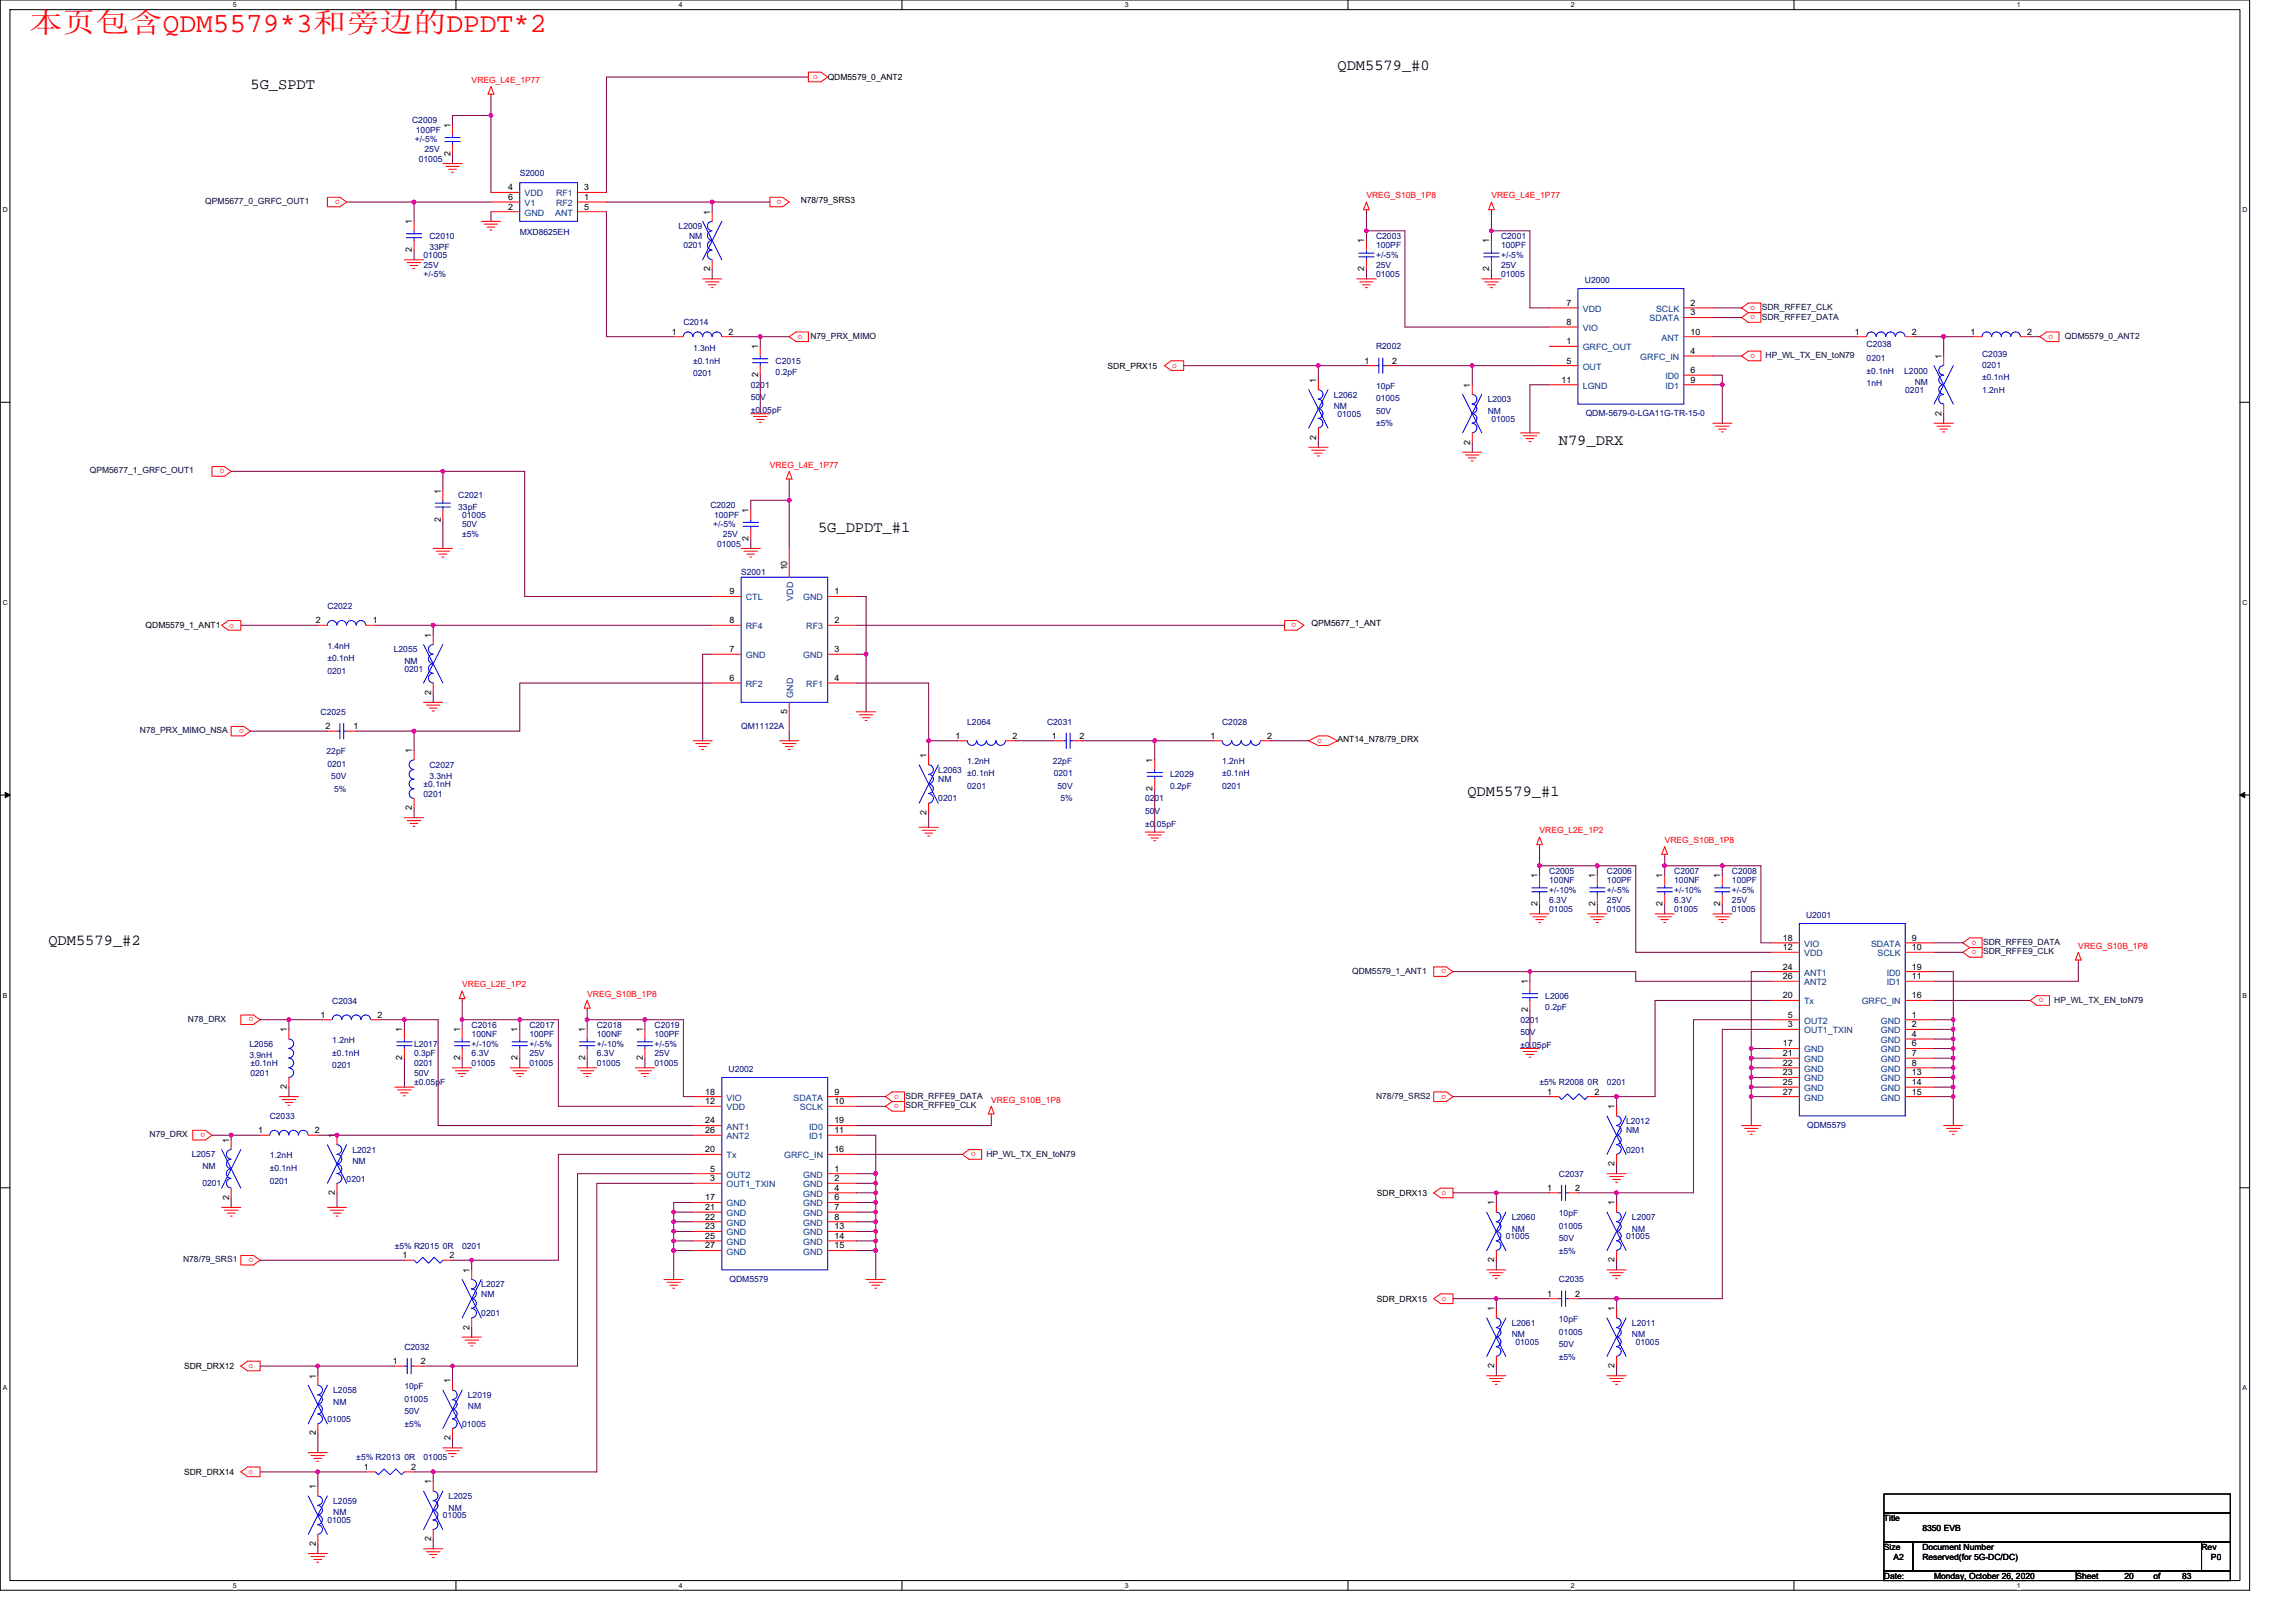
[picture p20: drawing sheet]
<svg xmlns="http://www.w3.org/2000/svg" width="297mm" height="210mm" viewBox="0 0 297 210" stroke-linecap="round" stroke-linejoin="round" font-family="sans-serif">
<defs><g id="words">
<text font-size="3.6" fill="#f00" x="3.8" y="4.1">本页包含QDM5579*3和旁边的DPDT*2</text>
<g font-size="2">
<text x="32.4" y="11.6">5G_SPDT</text>
<text x="173" y="9.1">QDM5579_#0</text>
<text x="201.7" y="57.6">N79_DRX</text>
<text x="105.8" y="68.8">5G_DPDT_#1</text>
<text x="189.8" y="103">QDM5579_#1</text>
<text x="6.3" y="122.3">QDM5579_#2</text>
</g>
<g font-size="1.1" fill="#f00">
<text x="61" y="10.7">VREG_L4E_1P77</text>
<text x="105.2" y="10.2">o</text>
<text x="44" y="25.8" transform="rotate(180 44 25.8)">o</text>
<text x="101.1" y="25.8" transform="rotate(180 101.1 25.8)">o</text>
<text x="176.8" y="25.7">VREG_S10B_1P8</text>
<text x="193" y="25.7">VREG_L4E_1P77</text>
<text x="227.1" y="40.8" transform="rotate(180 227.1 40.8)">o</text>
<text x="227.1" y="39.5" transform="rotate(180 227.1 39.5)">o</text>
<text x="103.8" y="43.3" transform="rotate(180 103.8 43.3)">o</text>
<text x="151.6" y="47.6">o</text>
<text x="227.1" y="45.8" transform="rotate(180 227.1 45.8)">o</text>
<text x="265.6" y="43.3" transform="rotate(180 265.6 43.3)">o</text>
<text x="29" y="60.7" transform="rotate(180 29 60.7)">o</text>
<text x="99.6" y="60.5">VREG_L4E_1P77</text>
<text x="29.7" y="81.2">o</text>
<text x="167.7" y="80.6" transform="rotate(180 167.7 80.6)">o</text>
<text x="31.5" y="94.3" transform="rotate(180 31.5 94.3)">o</text>
<text x="171" y="95.5" transform="rotate(180 171 95.5)">o</text>
<text x="199.2" y="107.8">VREG_L2E_1P2</text>
<text x="215.4" y="109.1">VREG_S10B_1P8</text>
<text x="187.1" y="125.4" transform="rotate(180 187.1 125.4)">o</text>
<text x="255.7" y="121.7" transform="rotate(180 255.7 121.7)">o</text>
<text x="255.7" y="122.9" transform="rotate(180 255.7 122.9)">o</text>
<text x="268.9" y="122.7">VREG_S10B_1P8</text>
<text x="32.8" y="131.6" transform="rotate(180 32.8 131.6)">o</text>
<text x="59.8" y="127.7">VREG_L2E_1P2</text>
<text x="76" y="129">VREG_S10B_1P8</text>
<text x="264.4" y="129.2" transform="rotate(180 264.4 129.2)">o</text>
<text x="116.3" y="141.6" transform="rotate(180 116.3 141.6)">o</text>
<text x="116.3" y="142.9" transform="rotate(180 116.3 142.9)">o</text>
<text x="128.2" y="142.7">VREG_S10B_1P8</text>
<text x="187.1" y="141.6" transform="rotate(180 187.1 141.6)">o</text>
<text x="26.6" y="146.6" transform="rotate(180 26.6 146.6)">o</text>
<text x="126.3" y="149.1" transform="rotate(180 126.3 149.1)">o</text>
<text x="186.5" y="154.6">o</text>
<text x="32.8" y="162.8" transform="rotate(180 32.8 162.8)">o</text>
<text x="186.5" y="168.3">o</text>
<text x="32.1" y="177">o</text>
<text x="32.1" y="190.7">o</text>
</g>
<g font-size="1.1">
<text x="107.1" y="10.4">QDM5579_0_ANT2</text>
<text x="58.3" y="16.6" transform="rotate(-90 58.3 16.6)">1</text>
<text x="58.3" y="20.2" transform="rotate(-90 58.3 20.2)">2</text>
<text x="53.3" y="29" transform="rotate(-90 53.3 29)">1</text>
<text x="65.7" y="27.1">2</text>
<text x="65.7" y="24.6">4</text>
<text x="65.7" y="25.9">6</text>
<text x="75.6" y="27.1">5</text>
<text x="75.6" y="25.9">1</text>
<text x="75.6" y="24.6">3</text>
<text x="91.9" y="27.8" transform="rotate(-90 91.9 27.8)">1</text>
<text x="103.6" y="26.3">N78/79_SRS3</text>
<text x="53.3" y="32.6" transform="rotate(-90 53.3 32.6)">2</text>
<text x="91.9" y="35.1" transform="rotate(-90 91.9 35.1)">2</text>
<text x="176.5" y="35.1" transform="rotate(-90 176.5 35.1)">2</text>
<text x="176.5" y="31.5" transform="rotate(-90 176.5 31.5)">1</text>
<text x="192.7" y="35.1" transform="rotate(-90 192.7 35.1)">2</text>
<text x="192.7" y="31.5" transform="rotate(-90 192.7 31.5)">1</text>
<text x="202.6" y="39.6">7</text>
<text x="218.7" y="40.8">3</text>
<text x="218.7" y="39.6">2</text>
<text x="86.9" y="43.3">1</text>
<text x="94.3" y="43.3">2</text>
<text x="98.1" y="45.2" transform="rotate(-90 98.1 45.2)">1</text>
<text x="143.3" y="47.7">SDR_PRX15</text>
<text x="176.5" y="47">1</text>
<text x="180.1" y="47">2</text>
<text x="202.6" y="47">5</text>
<text x="202.6" y="44.5">1</text>
<text x="202.6" y="42">8</text>
<text x="218.7" y="45.8">4</text>
<text x="218.7" y="43.3">10</text>
<text x="240" y="43.3">1</text>
<text x="247.4" y="43.3">2</text>
<text x="251.2" y="46.4" transform="rotate(-90 251.2 46.4)">1</text>
<text x="254.9" y="43.3">1</text>
<text x="262.3" y="43.3">2</text>
<text x="98.1" y="48.8" transform="rotate(-90 98.1 48.8)">2</text>
<text x="170.3" y="49.6" transform="rotate(-90 170.3 49.6)">1</text>
<text x="190.2" y="50.2" transform="rotate(-90 190.2 50.2)">1</text>
<text x="202" y="49.5">11</text>
<text x="218.7" y="48.3">6</text>
<text x="218.7" y="49.5">9</text>
<text x="251.2" y="53.8" transform="rotate(-90 251.2 53.8)">2</text>
<text x="170.3" y="56.9" transform="rotate(-90 170.3 56.9)">2</text>
<text x="190.2" y="57.5" transform="rotate(-90 190.2 57.5)">2</text>
<text x="57" y="63.9" transform="rotate(-90 57 63.9)">1</text>
<text x="57" y="67.5" transform="rotate(-90 57 67.5)">2</text>
<text x="96.9" y="70" transform="rotate(-90 96.9 70)">2</text>
<text x="96.9" y="66.3" transform="rotate(-90 96.9 66.3)">1</text>
<text x="94.4" y="76.9">9</text>
<text x="101.8" y="73.8" transform="rotate(-90 101.8 73.8)">10</text>
<text x="107.9" y="76.9">1</text>
<text x="18.8" y="81.3">QDM5579_1_ANT1</text>
<text x="40.8" y="80.6">2</text>
<text x="48.2" y="80.6">1</text>
<text x="55.8" y="82.5" transform="rotate(-90 55.8 82.5)">1</text>
<text x="94.4" y="80.6">8</text>
<text x="107.9" y="80.6">2</text>
<text x="169.7" y="81">QPM5677_1_ANT</text>
<text x="55.8" y="89.9" transform="rotate(-90 55.8 89.9)">2</text>
<text x="94.4" y="88.1">6</text>
<text x="94.4" y="84.4">7</text>
<text x="107.9" y="84.4">3</text>
<text x="107.9" y="88.1">4</text>
<text x="42.1" y="94.3">2</text>
<text x="45.7" y="94.3">1</text>
<text x="101.8" y="92.4" transform="rotate(-90 101.8 92.4)">5</text>
<text x="123.6" y="95.6">1</text>
<text x="131" y="95.6">2</text>
<text x="136.1" y="95.6">1</text>
<text x="139.7" y="95.6">2</text>
<text x="156.6" y="95.6">1</text>
<text x="164" y="95.6">2</text>
<text x="173" y="96">ANT14_N78/79_DRX</text>
<text x="53.3" y="97.5" transform="rotate(-90 53.3 97.5)">1</text>
<text x="119.9" y="98.1" transform="rotate(-90 119.9 98.1)">1</text>
<text x="149.1" y="98.7" transform="rotate(-90 149.1 98.7)">1</text>
<text x="53.3" y="104.8" transform="rotate(-90 53.3 104.8)">2</text>
<text x="119.9" y="105.4" transform="rotate(-90 119.9 105.4)">2</text>
<text x="149.1" y="102.3" transform="rotate(-90 149.1 102.3)">2</text>
<text x="198.9" y="113.6" transform="rotate(-90 198.9 113.6)">1</text>
<text x="206.4" y="113.6" transform="rotate(-90 206.4 113.6)">1</text>
<text x="215.1" y="113.6" transform="rotate(-90 215.1 113.6)">1</text>
<text x="222.5" y="113.6" transform="rotate(-90 222.5 113.6)">1</text>
<text x="198.9" y="117.3" transform="rotate(-90 198.9 117.3)">2</text>
<text x="206.4" y="117.3" transform="rotate(-90 206.4 117.3)">2</text>
<text x="215.1" y="117.3" transform="rotate(-90 215.1 117.3)">2</text>
<text x="222.5" y="117.3" transform="rotate(-90 222.5 117.3)">2</text>
<text x="230.6" y="125.4">24</text>
<text x="230.6" y="121.7">18</text>
<text x="230.6" y="122.9">12</text>
<text x="247.3" y="125.4">19</text>
<text x="247.4" y="121.7">9</text>
<text x="247.4" y="122.9">10</text>
<text x="41.5" y="131.7">1</text>
<text x="48.8" y="131.7">2</text>
<text x="197.7" y="130.9" transform="rotate(-90 197.7 130.9)">2</text>
<text x="197.7" y="127.3" transform="rotate(-90 197.7 127.3)">1</text>
<text x="230.6" y="126.7">26</text>
<text x="230.6" y="129.2">20</text>
<text x="231.3" y="131.7">5</text>
<text x="247.3" y="126.7">11</text>
<text x="247.3" y="129.2">16</text>
<text x="247.4" y="131.7">1</text>
<text x="37.1" y="133.6" transform="rotate(-90 37.1 133.6)">1</text>
<text x="52" y="137.2" transform="rotate(-90 52 137.2)">2</text>
<text x="52" y="133.6" transform="rotate(-90 52 133.6)">1</text>
<text x="59.5" y="137.2" transform="rotate(-90 59.5 137.2)">2</text>
<text x="59.5" y="133.6" transform="rotate(-90 59.5 133.6)">1</text>
<text x="67" y="137.2" transform="rotate(-90 67 137.2)">2</text>
<text x="67" y="133.6" transform="rotate(-90 67 133.6)">1</text>
<text x="75.7" y="137.2" transform="rotate(-90 75.7 137.2)">2</text>
<text x="75.7" y="133.6" transform="rotate(-90 75.7 133.6)">1</text>
<text x="83.2" y="137.2" transform="rotate(-90 83.2 137.2)">2</text>
<text x="83.2" y="133.6" transform="rotate(-90 83.2 133.6)">1</text>
<text x="230.6" y="135.4">17</text>
<text x="230.6" y="136.6">21</text>
<text x="230.6" y="137.9">22</text>
<text x="231.3" y="132.9">3</text>
<text x="247.4" y="132.9">2</text>
<text x="247.4" y="134.2">4</text>
<text x="247.4" y="135.4">6</text>
<text x="247.4" y="136.6">7</text>
<text x="247.4" y="137.9">8</text>
<text x="37.1" y="140.9" transform="rotate(-90 37.1 140.9)">2</text>
<text x="91.2" y="141.6">18</text>
<text x="91.2" y="142.9">12</text>
<text x="107.9" y="141.6">9</text>
<text x="107.9" y="142.9">10</text>
<text x="200.2" y="141.6">1</text>
<text x="206.3" y="141.6">2</text>
<text x="208.9" y="143.5" transform="rotate(-90 208.9 143.5)">1</text>
<text x="230.6" y="139.1">23</text>
<text x="230.6" y="140.4">25</text>
<text x="230.6" y="141.6">27</text>
<text x="247.4" y="139.1">13</text>
<text x="247.4" y="140.4">14</text>
<text x="247.4" y="141.6">15</text>
<text x="29.6" y="147.9" transform="rotate(-90 29.6 147.9)">1</text>
<text x="33.4" y="146.6">1</text>
<text x="40.7" y="146.6">2</text>
<text x="43.3" y="147.2" transform="rotate(-90 43.3 147.2)">1</text>
<text x="91.2" y="145.4">24</text>
<text x="91.2" y="146.6">26</text>
<text x="91.2" y="149.1">20</text>
<text x="107.9" y="145.4">19</text>
<text x="107.9" y="146.6">11</text>
<text x="107.9" y="149.1">16</text>
<text x="29.6" y="155.2" transform="rotate(-90 29.6 155.2)">2</text>
<text x="43.3" y="154.6" transform="rotate(-90 43.3 154.6)">2</text>
<text x="91.2" y="155.3">17</text>
<text x="91.9" y="152.8">3</text>
<text x="91.9" y="151.6">5</text>
<text x="107.9" y="151.6">1</text>
<text x="107.9" y="152.8">2</text>
<text x="107.9" y="154.1">4</text>
<text x="107.9" y="155.3">6</text>
<text x="178.1" y="154.7">SDR_DRX13</text>
<text x="193.3" y="156" transform="rotate(-90 193.3 156)">1</text>
<text x="200.2" y="154.1">1</text>
<text x="203.8" y="154.1">2</text>
<text x="208.9" y="156" transform="rotate(-90 208.9 156)">1</text>
<text x="208.9" y="150.9" transform="rotate(-90 208.9 150.9)">2</text>
<text x="91.2" y="159">23</text>
<text x="91.2" y="160.3">25</text>
<text x="91.2" y="156.5">21</text>
<text x="91.2" y="157.8">22</text>
<text x="91.2" y="161.5">27</text>
<text x="107.9" y="156.5">7</text>
<text x="107.9" y="157.8">8</text>
<text x="107.9" y="159">13</text>
<text x="107.9" y="160.3">14</text>
<text x="107.9" y="161.5">15</text>
<text x="52.1" y="162.8">1</text>
<text x="58.2" y="162.8">2</text>
<text x="60.7" y="164.7" transform="rotate(-90 60.7 164.7)">1</text>
<text x="193.3" y="163.3" transform="rotate(-90 193.3 163.3)">2</text>
<text x="200.2" y="167.7">1</text>
<text x="203.8" y="167.7">2</text>
<text x="208.9" y="163.3" transform="rotate(-90 208.9 163.3)">2</text>
<text x="60.7" y="172" transform="rotate(-90 60.7 172)">2</text>
<text x="178.1" y="168.4">SDR_DRX15</text>
<text x="193.3" y="169.7" transform="rotate(-90 193.3 169.7)">1</text>
<text x="208.9" y="169.7" transform="rotate(-90 208.9 169.7)">1</text>
<text x="23.8" y="177.1">SDR_DRX12</text>
<text x="40.8" y="178.4" transform="rotate(-90 40.8 178.4)">1</text>
<text x="50.8" y="176.5">1</text>
<text x="54.4" y="176.5">2</text>
<text x="58.3" y="179" transform="rotate(-90 58.3 179)">1</text>
<text x="193.3" y="177" transform="rotate(-90 193.3 177)">2</text>
<text x="208.9" y="177" transform="rotate(-90 208.9 177)">2</text>
<text x="40.8" y="185.7" transform="rotate(-90 40.8 185.7)">2</text>
<text x="23.8" y="190.8">SDR_DRX14</text>
<text x="47.1" y="190.2">1</text>
<text x="53.2" y="190.2">2</text>
<text x="58.3" y="186.3" transform="rotate(-90 58.3 186.3)">2</text>
<text x="40.8" y="192.7" transform="rotate(-90 40.8 192.7)">1</text>
<text x="55.8" y="192" transform="rotate(-90 55.8 192)">1</text>
<text x="243.7" y="196.8">Title</text>
<text x="40.8" y="200" transform="rotate(-90 40.8 200)">2</text>
<text x="55.8" y="199.4" transform="rotate(-90 55.8 199.4)">2</text>
<text x="243.7" y="200.5">Size</text>
<text x="245" y="201.8">A2</text>
<text x="248.7" y="200.5">Document Number</text>
<text x="248.7" y="201.8">Reserved(for 5G-DC/DC)</text>
<text x="248.7" y="198">8350 EVB</text>
<text x="284.8" y="200.5">Rev</text>
<text x="286" y="201.8">P0</text>
<text x="243.7" y="204.3">Date:</text>
<text x="250.2" y="204.3">Monday, October 26, 2020</text>
<text x="268.6" y="204.3">Sheet</text>
<text x="274.8" y="204.3">20</text>
<text x="278.6" y="204.3">of</text>
<text x="282.3" y="204.3">83</text>
</g>
<g font-size="1.1" fill="#000080">
<text x="53.3" y="16">C2009</text>
<text x="53.8" y="17.2">100PF</text>
<text x="53.7" y="18.4">+/-5%</text>
<text x="54.2" y="20.9">01005</text>
<text x="54.9" y="19.7">25V</text>
<text x="67.2" y="22.8">S2000</text>
<text x="87.8" y="29.7">L2009</text>
<text x="54.8" y="33.4">01005</text>
<text x="54.8" y="34.6">25V</text>
<text x="54.8" y="35.9">+/-5%</text>
<text x="55.6" y="30.9">C2010</text>
<text x="55.6" y="32.4">33PF</text>
<text x="67.2" y="30.4">MXD8625EH</text>
<text x="88.4" y="32.1">0201</text>
<text x="89.2" y="30.9">NM</text>
<text x="178" y="30.9">C2003</text>
<text x="178" y="32.1">100PF</text>
<text x="178" y="35.9">01005</text>
<text x="178" y="34.6">25V</text>
<text x="178" y="33.4">+/-5%</text>
<text x="194.2" y="30.9">C2001</text>
<text x="194.2" y="32.1">100PF</text>
<text x="194.2" y="35.9">01005</text>
<text x="194.2" y="34.6">25V</text>
<text x="194.2" y="33.4">+/-5%</text>
<text x="205" y="36.6">U2000</text>
<text x="88.4" y="42.1">C2014</text>
<text x="89.7" y="45.4">1.3nH</text>
<text x="89.7" y="47.1">±0.1nH</text>
<text x="100.3" y="47.1">C2015</text>
<text x="178" y="45.2">R2002</text>
<text x="241.5" y="45">C2038</text>
<text x="241.5" y="46.7">0201</text>
<text x="256.4" y="46.2">C2039</text>
<text x="256.4" y="47.6">0201</text>
<text x="89.7" y="48.7">0201</text>
<text x="97.1" y="50.2">0201</text>
<text x="97.1" y="51.8">50V</text>
<text x="97.1" y="53.4">±0.05pF</text>
<text x="100.3" y="48.6">0.2pF</text>
<text x="172.5" y="51.4">L2062</text>
<text x="172.5" y="52.9">NM</text>
<text x="173" y="53.9">01005</text>
<text x="178" y="50.3">10pF</text>
<text x="178" y="51.9">01005</text>
<text x="178" y="53.6">50V</text>
<text x="192.5" y="52">L2003</text>
<text x="192.5" y="53.6">NM</text>
<text x="205.1" y="53.8">QDM-5679-0-LGA11G-TR-15-0</text>
<text x="241.5" y="49.9">1nH</text>
<text x="241.5" y="48.3">±0.1nH</text>
<text x="246.4" y="48.3">L2000</text>
<text x="246.5" y="50.8">0201</text>
<text x="247.7" y="49.8">NM</text>
<text x="256.4" y="50.8">1.2nH</text>
<text x="256.4" y="49.2">±0.1nH</text>
<text x="178" y="55.2">±5%</text>
<text x="193" y="54.5">01005</text>
<text x="59.3" y="64.5">C2021</text>
<text x="59.3" y="66">33pF</text>
<text x="91.9" y="65.7">C2020</text>
<text x="59.8" y="67">01005</text>
<text x="59.8" y="68.2">50V</text>
<text x="59.8" y="69.5">±5%</text>
<text x="92.3" y="68.2">+/-5%</text>
<text x="92.4" y="67">100PF</text>
<text x="92.8" y="70.7">01005</text>
<text x="93.5" y="69.5">25V</text>
<text x="95.9" y="74.4">S2001</text>
<text x="42.4" y="78.8">C2022</text>
<text x="42.4" y="83.9">1.4nH</text>
<text x="42.4" y="85.5">±0.1nH</text>
<text x="42.4" y="87.1">0201</text>
<text x="50.9" y="84.4">L2055</text>
<text x="52.3" y="85.9">NM</text>
<text x="52.3" y="86.9">0201</text>
<text x="41.5" y="92.5">C2025</text>
<text x="95.9" y="94.4">QM11122A</text>
<text x="125.1" y="93.7">L2064</text>
<text x="135.5" y="93.7">C2031</text>
<text x="158.1" y="93.7">C2028</text>
<text x="42.2" y="97.6">22pF</text>
<text x="42.4" y="99.2">0201</text>
<text x="42.9" y="100.8">50V</text>
<text x="54.8" y="101.8">±0.1nH</text>
<text x="55.6" y="99.3">C2027</text>
<text x="55.6" y="100.8">3.3nH</text>
<text x="121.4" y="100">L2063</text>
<text x="121.4" y="101.2">NM</text>
<text x="125.1" y="98.8">1.2nH</text>
<text x="125.1" y="100.5">±0.1nH</text>
<text x="136.2" y="98.8">22pF</text>
<text x="136.3" y="100.5">0201</text>
<text x="151.4" y="100.6">L2029</text>
<text x="158.1" y="98.8">1.2nH</text>
<text x="158.1" y="100.5">±0.1nH</text>
<text x="43.2" y="102.4">5%</text>
<text x="54.8" y="103.1">0201</text>
<text x="121.4" y="103.7">0201</text>
<text x="125.1" y="102.1">0201</text>
<text x="136.8" y="102.1">50V</text>
<text x="137.2" y="103.7">5%</text>
<text x="148.1" y="103.7">0201</text>
<text x="148.1" y="105.3">50V</text>
<text x="148.1" y="106.9">±0.05pF</text>
<text x="151.4" y="102.1">0.2pF</text>
<text x="158.1" y="102.1">0201</text>
<text x="200.4" y="113">C2005</text>
<text x="207.9" y="113">C2006</text>
<text x="216.6" y="113">C2007</text>
<text x="224.1" y="113">C2008</text>
<text x="200.4" y="114.3">100NF</text>
<text x="200.4" y="118">01005</text>
<text x="200.4" y="116.8">6.3V</text>
<text x="200.4" y="115.5">+/-10%</text>
<text x="207.9" y="114.3">100PF</text>
<text x="207.9" y="118">01005</text>
<text x="207.9" y="116.8">25V</text>
<text x="207.9" y="115.5">+/-5%</text>
<text x="216.6" y="114.3">100NF</text>
<text x="216.6" y="118">01005</text>
<text x="216.6" y="116.8">6.3V</text>
<text x="216.6" y="115.5">+/-10%</text>
<text x="224.1" y="114.3">100PF</text>
<text x="224.1" y="118">01005</text>
<text x="224.1" y="116.8">25V</text>
<text x="224.1" y="115.5">+/-5%</text>
<text x="233.7" y="118.8">U2001</text>
<text x="43" y="129.8">C2034</text>
<text x="199.9" y="129.2">L2006</text>
<text x="199.9" y="130.7">0.2pF</text>
<text x="32.3" y="135.4">L2056</text>
<text x="32.3" y="136.9">3.9nH</text>
<text x="32.4" y="137.9">±0.1nH</text>
<text x="43" y="134.9">1.2nH</text>
<text x="43" y="136.6">±0.1nH</text>
<text x="53.6" y="135.4">L2017</text>
<text x="53.6" y="136.7">0.3pF</text>
<text x="53.6" y="137.9">0201</text>
<text x="61" y="132.9">C2016</text>
<text x="61" y="134.2">100NF</text>
<text x="61" y="137.9">01005</text>
<text x="61" y="136.7">6.3V</text>
<text x="61" y="135.4">+/-10%</text>
<text x="68.5" y="132.9">C2017</text>
<text x="68.5" y="134.2">100PF</text>
<text x="68.5" y="137.9">01005</text>
<text x="68.5" y="136.7">25V</text>
<text x="68.5" y="135.4">+/-5%</text>
<text x="77.2" y="132.9">C2018</text>
<text x="77.2" y="134.2">100NF</text>
<text x="77.2" y="137.9">01005</text>
<text x="77.2" y="136.7">6.3V</text>
<text x="77.2" y="135.4">+/-10%</text>
<text x="84.7" y="132.9">C2019</text>
<text x="84.7" y="134.2">100PF</text>
<text x="84.7" y="137.9">01005</text>
<text x="84.7" y="136.7">25V</text>
<text x="84.7" y="135.4">+/-5%</text>
<text x="196.7" y="132.3">0201</text>
<text x="196.7" y="133.9">50V</text>
<text x="196.7" y="135.6">±0.05pF</text>
<text x="32.4" y="139.2">0201</text>
<text x="43" y="138.2">0201</text>
<text x="53.6" y="139.2">50V</text>
<text x="53.6" y="140.4">±0.05pF</text>
<text x="94.3" y="138.7">U2002</text>
<text x="199.2" y="140.4">±5% R2008 0R</text>
<text x="207.9" y="140.4">0201</text>
<text x="24.8" y="149.8">L2057</text>
<text x="34.9" y="144.8">C2033</text>
<text x="34.9" y="149.9">1.2nH</text>
<text x="45.6" y="149.1">L2021</text>
<text x="210.4" y="145.4">L2012</text>
<text x="210.4" y="146.6">NM</text>
<text x="210.4" y="149.1">0201</text>
<text x="233.8" y="145.9">QDM5579</text>
<text x="26.2" y="151.2">NM</text>
<text x="26.2" y="153.5">0201</text>
<text x="34.9" y="151.5">±0.1nH</text>
<text x="34.9" y="153.1">0201</text>
<text x="44.8" y="152.9">0201</text>
<text x="45.6" y="150.6">NM</text>
<text x="201.7" y="152.2">C2037</text>
<text x="51.1" y="161.6">±5% R2015 0R</text>
<text x="59.8" y="161.6">0201</text>
<text x="194.8" y="160.3">01005</text>
<text x="195.6" y="157.8">L2060</text>
<text x="195.6" y="159.3">NM</text>
<text x="201.7" y="157.3">10pF</text>
<text x="201.7" y="159">01005</text>
<text x="201.7" y="160.6">50V</text>
<text x="210.4" y="160.3">01005</text>
<text x="211.1" y="157.8">L2007</text>
<text x="211.1" y="159.3">NM</text>
<text x="62.3" y="166.6">L2027</text>
<text x="62.3" y="167.8">NM</text>
<text x="94.4" y="165.8">QDM5579</text>
<text x="201.7" y="165.9">C2035</text>
<text x="201.7" y="162.2">±5%</text>
<text x="62.3" y="170.3">0201</text>
<text x="195.6" y="171.5">L2061</text>
<text x="195.6" y="173">NM</text>
<text x="201.7" y="171">10pF</text>
<text x="201.7" y="172.7">01005</text>
<text x="211.1" y="171.5">L2011</text>
<text x="211.1" y="173">NM</text>
<text x="52.3" y="174.6">C2032</text>
<text x="52.3" y="179.7">10pF</text>
<text x="196.1" y="174">01005</text>
<text x="201.7" y="174.3">50V</text>
<text x="201.7" y="175.9">±5%</text>
<text x="211.6" y="174">01005</text>
<text x="42.4" y="184">01005</text>
<text x="43.1" y="180.2">L2058</text>
<text x="43.1" y="181.7">NM</text>
<text x="52.3" y="181.4">01005</text>
<text x="52.3" y="183">50V</text>
<text x="52.3" y="184.6">±5%</text>
<text x="59.8" y="184.6">01005</text>
<text x="60.5" y="180.9">L2019</text>
<text x="60.5" y="182.4">NM</text>
<text x="46.1" y="189">±5% R2013 0R</text>
<text x="54.8" y="189">01005</text>
<text x="42.4" y="197">01005</text>
<text x="43.1" y="194.6">L2059</text>
<text x="43.1" y="196">NM</text>
<text x="57.3" y="196.4">01005</text>
<text x="58" y="193.9">L2025</text>
<text x="58" y="195.4">NM</text>
</g>
<g font-size="1.1" fill="#000040">
<text x="26.6" y="26.4">QPM5677_0_GRFC_OUT1</text>
<text x="227.9" y="41.3">SDR_RFFE7_DATA</text>
<text x="227.9" y="40.1">SDR_RFFE7_CLK</text>
<text x="104.8" y="43.8">N79_PRX_MIMO</text>
<text x="228.4" y="46.3">HP_WL_TX_EN_toN79</text>
<text x="267.1" y="43.8">QDM5579_0_ANT2</text>
<text x="11.6" y="61.3">QPM5677_1_GRFC_OUT1</text>
<text x="18.1" y="94.9">N78_PRX_MIMO_NSA</text>
<text x="174.9" y="126">QDM5579_1_ANT1</text>
<text x="256.6" y="122.2">SDR_RFFE9_DATA</text>
<text x="256.6" y="123.5">SDR_RFFE9_CLK</text>
<text x="265.8" y="129.7">HP_WL_TX_EN_toN79</text>
<text x="24.3" y="132.2">N78_DRX</text>
<text x="117.2" y="142.2">SDR_RFFE9_DATA</text>
<text x="117.2" y="143.4">SDR_RFFE9_CLK</text>
<text x="178" y="142.2">N78/79_SRS2</text>
<text x="19.3" y="147.1">N79_DRX</text>
<text x="127.6" y="149.6">HP_WL_TX_EN_toN79</text>
<text x="23.7" y="163.3">N78/79_SRS1</text>
</g>
<g font-size="1.1" fill="#004080">
<text x="67.9" y="27.9">GND</text>
<text x="67.9" y="25.4">VDD</text>
<text x="67.9" y="26.6">V1</text>
<text x="71.8" y="27.9">ANT</text>
<text x="71.9" y="26.6">RF2</text>
<text x="71.9" y="25.4">RF1</text>
<text x="204.8" y="40.3">VDD</text>
<text x="213.4" y="41.6">SDATA</text>
<text x="214.2" y="40.3">SCLK</text>
<text x="204.8" y="47.8">OUT</text>
<text x="204.8" y="45.3">GRFC_OUT</text>
<text x="204.8" y="42.8">VIO</text>
<text x="212.2" y="46.6">GRFC_IN</text>
<text x="214.9" y="44.1">ANT</text>
<text x="204.8" y="50.3">LGND</text>
<text x="215.5" y="49">ID0</text>
<text x="215.5" y="50.3">ID1</text>
<text x="96.5" y="77.7">CTL</text>
<text x="102.6" y="77.7" transform="rotate(-90 102.6 77.7)">VDD</text>
<text x="103.9" y="77.7">GND</text>
<text x="96.5" y="81.4">RF4</text>
<text x="104.3" y="81.4">RF3</text>
<text x="96.5" y="88.9">RF2</text>
<text x="96.5" y="85.2">GND</text>
<text x="103.9" y="85.2">GND</text>
<text x="104.3" y="88.9">RF1</text>
<text x="102.6" y="90.3" transform="rotate(-90 102.6 90.3)">GND</text>
<text x="233.4" y="122.5">VIO</text>
<text x="233.4" y="123.7">VDD</text>
<text x="242.1" y="122.5">SDATA</text>
<text x="242.9" y="123.7">SCLK</text>
<text x="233.4" y="126.2">ANT1</text>
<text x="233.4" y="127.5">ANT2</text>
<text x="233.4" y="129.9">Tx</text>
<text x="240.9" y="129.9">GRFC_IN</text>
<text x="244.1" y="126.2">ID0</text>
<text x="244.1" y="127.5">ID1</text>
<text x="233.4" y="133.7">OUT1_TXIN</text>
<text x="233.4" y="132.4">OUT2</text>
<text x="233.4" y="136.2">GND</text>
<text x="233.4" y="137.4">GND</text>
<text x="243.3" y="132.4">GND</text>
<text x="243.3" y="133.7">GND</text>
<text x="243.3" y="134.9">GND</text>
<text x="243.3" y="136.2">GND</text>
<text x="243.3" y="137.4">GND</text>
<text x="94" y="142.4">VIO</text>
<text x="94" y="143.6">VDD</text>
<text x="102.7" y="142.4">SDATA</text>
<text x="103.5" y="143.6">SCLK</text>
<text x="233.4" y="139.9">GND</text>
<text x="233.4" y="141.2">GND</text>
<text x="233.4" y="138.7">GND</text>
<text x="233.4" y="142.4">GND</text>
<text x="243.3" y="138.7">GND</text>
<text x="243.3" y="139.9">GND</text>
<text x="243.3" y="141.2">GND</text>
<text x="243.3" y="142.4">GND</text>
<text x="94" y="146.1">ANT1</text>
<text x="94" y="147.4">ANT2</text>
<text x="94" y="149.9">Tx</text>
<text x="101.4" y="149.9">GRFC_IN</text>
<text x="104.7" y="146.1">ID0</text>
<text x="104.7" y="147.4">ID1</text>
<text x="94" y="153.6">OUT1_TXIN</text>
<text x="94" y="152.4">OUT2</text>
<text x="103.9" y="152.4">GND</text>
<text x="103.9" y="153.6">GND</text>
<text x="103.9" y="154.8">GND</text>
<text x="94" y="159.8">GND</text>
<text x="94" y="161.1">GND</text>
<text x="94" y="156.1">GND</text>
<text x="94" y="157.3">GND</text>
<text x="94" y="158.6">GND</text>
<text x="103.9" y="156.1">GND</text>
<text x="103.9" y="157.3">GND</text>
<text x="103.9" y="158.6">GND</text>
<text x="103.9" y="159.8">GND</text>
<text x="103.9" y="161.1">GND</text>
<text x="94" y="162.3">GND</text>
<text x="103.9" y="162.3">GND</text>
</g>
<g font-size=".9">
<text x="30.1" y="1">5</text>
<text x="87.8" y="1">4</text>
<text x="145.5" y="1">3</text>
<text x="203.2" y="1">2</text>
<text x="260.9" y="1">1</text>
<text x=".4" y="27.5">D</text>
<text x="290.1" y="27.5">D</text>
<text x=".4" y="78.3">C</text>
<text x="290.1" y="78.3">C</text>
<text x=".4" y="129.1">B</text>
<text x="290.1" y="129.1">B</text>
<text x=".4" y="179.9">A</text>
<text x="290.1" y="179.9">A</text>
<text x="30.1" y="205.4">5</text>
<text x="87.8" y="205.4">4</text>
<text x="145.5" y="205.4">3</text>
<text x="203.2" y="205.4">2</text>
<text x="260.9" y="205.4">1</text>
</g>
</g></defs>
<path d="M0 0h291v205.7h-291zM1.3 1.2h288.5v203.3h-288.5z" fill="none" stroke="#000" stroke-width=".13"/>
<g fill="#fff">
<path d="M30.1 .1h.5v1h-.5z"/>
<path d="M30.1 204.6h.5v1h-.5z"/>
</g>
<path d="M59 0v1.2M59 204.5v1.2" fill="none" stroke="#000" stroke-width=".13"/>
<g fill="#fff">
<path d="M87.8 .1h.5v1h-.5z"/>
<path d="M87.8 204.6h.5v1h-.5z"/>
</g>
<path d="M116.7 0v1.2M116.7 204.5v1.2" fill="none" stroke="#000" stroke-width=".13"/>
<g fill="#fff">
<path d="M145.5 .1h.5v1h-.5z"/>
<path d="M145.5 204.6h.5v1h-.5z"/>
</g>
<path d="M174.4 0v1.2M174.4 204.5v1.2" fill="none" stroke="#000" stroke-width=".13"/>
<g fill="#fff">
<path d="M203.2 .1h.5v1h-.5z"/>
<path d="M203.2 204.6h.5v1h-.5z"/>
</g>
<path d="M232.1 0v1.2M232.1 204.5v1.2" fill="none" stroke="#000" stroke-width=".13"/>
<g fill="#fff">
<path d="M260.9 .1h.5v1h-.5z"/>
<path d="M260.9 204.6h.5v1h-.5z"/>
<path d="M.4 26.6h.6v1h-.6z"/>
<path d="M290.1 26.6h.6v1h-.6z"/>
<path d="M.4 77.4h.6v1h-.6z"/>
<path d="M290.1 77.4h.6v1h-.6z"/>
</g>
<path d="M0 52h1.3M289.8 52h1.2" fill="none" stroke="#000" stroke-width=".13"/>
<g fill="#fff">
<path d="M.4 128.3h.5v1h-.5z"/>
<path d="M290.1 128.3h.6v1h-.6z"/>
</g>
<path d="M0 102.9h1.3M289.8 102.9h1.2" fill="none" stroke="#000" stroke-width=".13"/>
<path d="M.7 102.5l.6 .4-.6 .3zM289.8 102.9l.6-.4v.7z" fill="#000" stroke="#000" stroke-width=".13"/>
<g fill="#fff">
<path d="M.4 179.1h.5v1h-.5z"/>
<path d="M290.1 179.1h.6v1h-.6z"/>
</g>
<path d="M0 153.7h1.3M289.8 153.7h1.2M243.7 199.5h3.8v3.7h-3.8zM243.7 193.3h44.8v2.5h-44.8zM243.7 195.8h44.8v3.7h-44.8zM247.5 199.5h37.3v3.7h-37.3zM284.8 199.5h3.7v3.7h-3.7zM243.7 203.2h24.9v1.3h-24.9zM268.6 203.2h19.9v1.3h-19.9z" fill="none" stroke="#000" stroke-width=".13"/>
<g fill="none" stroke="#f00" stroke-width=".13">
<path d="M58.5 16.2v1.2M58.5 18.7v1.2M63.5 11.2l.4 1h-.8zM63.5 12.2v.2M104.6 9.3h1.6l.9 .7-.9 .6h-1.6zM42.4 25.5h1.6l.8 .6-.8 .7h-1.6zM52.3 33.6h2.5M52.7 34h1.7M53.1 34.4h1M53.4 34.7h.3M53.6 28.6v1.3M53.6 31.1v1.3"/>
<path d="M57.3 21.2h2.5M57.7 21.5h1.7M58 21.9h1M58.4 22.3h.3M62.3 28.6h2.5M62.7 29h1.7M63 29.4h1M63.4 29.8h.2M63.5 27.4h3.7M63.5 24.9h3.7M63.5 26.1h3.7M74.7 26.1h3.8"/>
<path d="M74.7 24.9h3.8M74.7 27.4h3.8M90.9 36.1h2.5M91.3 36.5h1.7M91.6 36.9h1M92 37.2h.3M92.1 27.4v1.2M92.1 33.6v1.3M99.6 25.5h1.6l.9 .6-.9 .7h-1.6zM175.5 36.1h2.5M175.9 36.5h1.7M176.3 36.9h1"/>
<path d="M176.7 37.2h.2M176.8 27.1v.3M176.8 31.1v1.3M176.8 33.6v1.3M176.8 26.1l.3 1h-.7zM191.7 36.1h2.5M192.1 36.5h1.7M192.5 36.9h1M192.8 37.2h.3M193 27.1v.3M193 26.1l.3 1h-.7zM193 31.1v1.3"/>
<path d="M193 33.6v1.3M200.4 39.8h3.7M217.8 39.8h3.8M225.3 39.8l.9-.6h1.6v1.2h-1.6zM87.2 43.6h1.2M93.4 43.6h1.2M97.1 53.5h2.5M97.5 53.9h1.7M97.9 54.3h1M98.3 54.7h.2M98.4 44.8v1.3M98.4 47.3v1.2"/>
<path d="M102.1 43.6l.9-.7h1.6v1.3h-1.6zM150.6 47.3l.9-.6h1.6v1.2h-1.6zM169.3 57.9h2.5M169.7 58.3h1.7M170 58.6h1M170.4 59h.3M170.6 49.2v1.2M170.6 55.4v1.2M176.8 47.3h1.2M179.3 47.3h1.2M189.2 58.5h2.5M189.6 58.9h1.7"/>
<path d="M190 59.2h1M190.3 59.6h.3M190.5 49.8v1.2M190.5 56v1.3M196.7 56h2.5M197.1 56.4h1.7M197.4 56.7h1M197.8 57.1h.3M200.4 47.3h3.7M200.4 44.8h3.7M200.4 49.8h3.7M200.4 42.3h3.7"/>
<path d="M217.8 43.6h3.8M217.8 41.1h3.8M217.8 48.5h3.8M217.8 49.8h3.8M217.8 46.1h3.8M221.6 54.8h2.5M222 55.1h1.7M222.3 55.5h1M222.7 55.9h.2M225.3 46.1l.9-.7h1.6v1.3h-1.6zM225.3 41.1l.9-.7h1.6v1.3h-1.6zM240.3 43.6h1.2"/>
<path d="M246.5 43.6h1.2M250.2 54.8h2.5M250.6 55.1h1.7M250.9 55.5h1M251.3 55.9h.3M251.5 46.1v1.2M251.5 52.3v1.2M255.2 43.6h1.2M261.4 43.6h1.3M263.9 43.6l.9-.7h1.6v1.3h-1.6zM27.4 60.4h1.6l.9 .6-.9 .6h-1.6zM56 71h2.5"/>
<path d="M56.4 71.3h1.8M56.8 71.7h1M57.2 72.1h.2M57.3 63.5v1.2M57.3 66v1.2M92.1 77.2h3.8M95.9 71h2.5M96.2 71.3h1.8M96.6 71.7h1M97 72.1h.2M97.1 66v1.2M97.1 68.5v1.2"/>
<path d="M102.1 62v.2M102.1 71v3.7M102.1 61l.4 1h-.8zM107.1 77.2h3.7M28.7 80.9l.8-.6h1.7v1.2h-1.7zM29.9 94h1.6l.9 .6-.9 .6h-1.6zM41.1 80.9h1.3M42.4 94.6h1.2M44.8 94.6h1.3M47.3 80.9h1.3M53.6 97.1v1.2M54.8 90.9h2.5"/>
<path d="M55.2 91.2h1.7M55.6 91.6h1M55.9 92h.3M56 82.1v1.3M56 88.4v1.2M89.7 95.8h2.4M90 96.2h1.8M90.4 96.6h1M90.8 97h.2M92.1 88.4h3.8M92.1 84.6h3.8M92.1 80.9h3.8"/>
<path d="M100.9 95.8h2.5M101.2 96.2h1.8M101.6 96.6h1M102 97h.2M102.1 90.9v3.7M107.1 80.9h3.7M107.1 84.6h3.7M107.1 88.4h3.7M110.8 92.1h2.5M111.2 92.5h1.7M111.6 92.9h1M111.9 93.2h.3"/>
<path d="M120.1 97.7v1.3M123.9 95.8h1.2M130.1 95.8h1.3M136.3 95.8h1.3M138.8 95.8h1.3M149.4 98.3v1.3M156.9 95.8h1.2M163.1 95.8h1.2M166.2 80.3h1.6l.9 .6-.9 .6h-1.6zM169.3 95.8l1.3-.6h1.2l1.2 .6-1.2 .7h-1.2zM52.3 105.8h2.5M52.7 106.2h1.7"/>
<path d="M53.1 106.5h1M53.4 106.9h.3M53.6 103.3v1.2M118.9 107h2.5M119.3 107.4h1.7M119.7 107.8h.9M120 108.2h.3M120.1 103.9v1.3M148.1 107.7h2.5M148.5 108h1.8M148.9 108.4h1M149.3 108.8h.2"/>
<path d="M149.4 100.8v1.3M197.9 118.2h2.5M198.3 118.6h1.7M198.7 119h1M199 119.4h.3M199.2 109.3v.2M199.2 113.3v1.2M199.2 115.8v1.2M199.2 108.3l.4 1h-.8zM205.4 118.2h2.5M205.8 118.6h1.7M206.1 119h1.1"/>
<path d="M206.5 119.4h.3M206.6 113.3v1.2M206.6 115.8v1.2M214.1 118.2h2.5M214.5 118.6h1.7M214.9 119h1M215.2 119.4h.3M215.4 113.3v1.2M215.4 115.8v1.2M215.4 109.5l.3 1h-.7zM215.4 110.5v.3M221.6 118.2h2.5"/>
<path d="M222 118.6h1.7M222.3 119h1M222.7 119.4h.2M222.8 113.3v1.2M222.8 115.8v1.2M31.2 131.3h1.6l.9 .6-.9 .6h-1.6zM37.4 133.2v1.2M37.4 139.4v1.3M41.7 131.9h1.3M48 131.9h1.2M52.3 133.2v1.2M52.3 135.7v1.2"/>
<path d="M58.5 138.2h2.5M58.9 138.5h1.8M59.3 138.9h1M59.7 139.3h.2M59.8 128.2l.4 1h-.8zM59.8 129.2v.2M59.8 133.2v1.2M59.8 135.7v1.2M66 138.2h2.5M66.4 138.5h1.7M66.8 138.9h1M67.1 139.3h.3"/>
<path d="M67.2 133.2v1.2M67.2 135.7v1.2M74.7 138.2h2.5M75.1 138.5h1.7M75.5 138.9h1M75.8 139.3h.3M76 130.4v.3M76 133.2v1.2M76 135.7v1.2M76 129.4l.3 1h-.7zM82.2 138.2h2.5M82.6 138.5h1.7"/>
<path d="M82.9 138.9h1M83.3 139.3h.3M83.4 133.2v1.2M83.4 135.7v1.2M185.5 125.1h1.6l.9 .6-.9 .6h-1.6zM196.7 135.7h2.5M197.1 136h1.7M197.4 136.4h1M197.8 136.8h.3M197.9 127v1.2M197.9 129.4v1.3M229 125.7h3.8"/>
<path d="M229 127h3.8M229 129.4h3.8M229 133.2h3.8M229 131.9h3.8M229 122h3.8M229 123.2h3.8M229 139.4h3.8M229 135.7h3.8M229 136.9h3.8M229 138.2h3.8M246.5 123.2h3.7M246.5 122h3.7"/>
<path d="M246.5 125.7h3.7M246.5 127h3.7M246.5 129.4h3.7M246.5 131.9h3.7M246.5 133.2h3.7M246.5 134.4h3.7M246.5 135.7h3.7M246.5 136.9h3.7M246.5 138.2h3.7M246.5 139.4h3.7M253.9 122l.9-.7h1.6v1.3h-1.6zM253.9 123.2l.9-.6h1.6v1.2h-1.6z"/>
<path d="M262.7 129.4l.8-.6h1.7v1.3h-1.7zM268.9 123.2l.4 1h-.8zM268.9 124.2v.3M24.9 146.2h1.7l.8 .7-.8 .6h-1.7zM28.7 156.2h2.5M29 156.6h1.8M29.4 157h1M29.8 157.3h.2M29.9 147.5v1.2M29.9 153.7v1.3M33.7 146.9h1.2M36.1 141.9h2.5"/>
<path d="M36.5 142.3h1.7M36.9 142.6h1M37.2 143h.3M39.9 146.9h1.2M42.4 156.2h2.4M42.7 156.6h1.8M43.1 157h1M43.5 157.3h.2M43.6 146.9v1.2M43.6 153.1v1.2M51.1 140.7h2.5M51.5 141h1.7"/>
<path d="M51.8 141.4h1M52.2 141.8h.2M89.7 145.6h3.7M89.7 146.9h3.7M89.7 149.4h3.7M89.7 153.1h3.7M89.7 151.8h3.7M89.7 141.9h3.7M89.7 143.1h3.7M89.7 159.3h3.7M89.7 155.6h3.7M89.7 156.8h3.7"/>
<path d="M89.7 158.1h3.7M107.1 143.1h3.7M107.1 141.9h3.7M107.1 145.6h3.7M107.1 146.9h3.7M107.1 149.4h3.7M107.1 151.8h3.7M107.1 153.1h3.7M107.1 154.3h3.7M107.1 155.6h3.7M107.1 156.8h3.7M107.1 158.1h3.7"/>
<path d="M107.1 159.3h3.7M114.6 141.9l.8-.6h1.6v1.2h-1.6zM114.6 143.1l.8-.6h1.6v1.3h-1.6zM124.5 149.4l.9-.7h1.6v1.3h-1.6zM128.2 143.1l.4 1h-.7zM128.2 144.1v.3M185.5 141.3h1.6l.9 .6-.9 .6h-1.6zM185.5 154.3l.9-.6h1.6v1.3h-1.6zM193.6 155.6v1.2M200.4 154.3h1.3M200.4 141.9h1.3M202.9 154.3h1.2"/>
<path d="M205.4 141.9h1.2M207.9 151.8h2.5M208.3 152.2h1.7M208.6 152.6h1M209 153h.3M209.1 155.6v1.2M209.1 143.1v1.3M209.1 149.4v1.2M225.3 145.6h2.5M225.7 146h1.7M226.1 146.4h1M226.4 146.7h.3"/>
<path d="M229 140.7h3.8M229 141.9h3.8M246.5 140.7h3.7M246.5 141.9h3.7M251.5 145.6h2.4M251.8 146h1.8M252.2 146.4h1M252.6 146.7h.2M31.2 176.7l.8-.6h1.7v1.3h-1.7zM31.2 162.4h1.6l.9 .6-.9 .7h-1.6zM41.1 178v1.2M51.1 176.7h1.2"/>
<path d="M52.3 163h1.3M53.6 176.7h1.2M57.3 163h1.2M58.5 178.6v1.3M59.8 173h2.5M60.2 173.4h1.7M60.5 173.8h1M60.9 174.1h.2M61 164.3v1.2M61 170.5v1.3M85.9 165.5h2.5M86.3 165.9h1.7"/>
<path d="M86.7 166.3h1M87 166.7h.3M89.7 160.5h3.7M89.7 161.8h3.7M107.1 160.5h3.7M107.1 161.8h3.7M112.1 165.5h2.5M112.4 165.9h1.8M112.8 166.3h1M113.2 166.7h.2M185.5 168l.9-.6h1.6v1.3h-1.6zM192.3 164.3h2.5"/>
<path d="M192.3 178h2.5M192.7 164.7h1.8M192.7 178.4h1.8M193.1 165h1M193.1 178.7h1M193.5 165.4h.2M193.5 179.1h.2M193.6 161.8v1.2M193.6 169.3v1.2M193.6 175.5v1.2M200.4 168h1.3M202.9 168h1.2"/>
<path d="M207.9 178h2.5M207.9 164.3h2.5M208.3 178.4h1.7M208.3 164.7h1.7M208.6 178.7h1M208.6 165h1M209 179.1h.3M209 165.4h.3M209.1 161.8v1.2M209.1 169.3v1.2M209.1 175.5v1.2M31.2 190.4l.8-.6h1.7v1.3h-1.7z"/>
<path d="M39.9 187.9h2.5M40.2 188.3h1.8M40.6 188.7h1M41 189.1h.2M41.1 184.2v1.2M41.1 192.3v1.2M41.1 198.5v1.3M47.3 190.4h1.3M52.3 190.4h1.3M56 191.7v1.2M56 197.9v1.2M57.3 187.3h2.5"/>
<path d="M57.7 187.7h1.7M58 188.1h1M58.4 188.4h.3M58.5 184.8v1.3M39.9 201h2.5M40.2 201.4h1.8M40.6 201.8h1M41 202.1h.2M54.8 200.4h2.5M55.2 200.8h1.7M55.6 201.1h1M55.9 201.5h.3"/>
</g>
<g fill="none" stroke="#00f" stroke-width=".13">
<path d="M57.5 17.8h2M57.5 18.3h2M58.5 17.4v.4M58.5 18.3v.4M52.6 30.2h2M52.6 30.8h2M53.6 29.9v.3M53.6 30.8v.3M67.2 23.6h7.5v5h-7.5zM90.9 28.6l2.5 5M92.1 28.6a.6 .6 0 0 0-.6 .6 .6 .6 0 0 0 .6 .6 .63 .63 0 0 0-.6 .7 .63 .63 0 0 0 .6 .6M92.1 31.1a.61 .61 0 0 0-.6 .6 .61 .61 0 0 0 .6 .6"/>
<path d="M92.1 32.4a.61 .61 0 0 0-.6 .6 .61 .61 0 0 0 .6 .6M93.4 28.6l-2.5 5M175.8 32.7h2M175.8 33.2h2M176.8 32.4v.3M176.8 33.2v.4M192 32.7h1.9M192 33.2h1.9M193 32.4v.3M193 33.2v.4M204.1 37.3h13.7v15h-13.7zM88.4 43.5a.61 .61 0 0 1 .6-.6 .61 .61 0 0 1 .6 .6"/>
<path d="M89.7 43.5a.61 .61 0 0 1 .6-.6 .61 .61 0 0 1 .6 .6M90.9 43.5a.6 .6 0 0 1 .6-.6 .6 .6 0 0 1 .6 .6M92.1 43.5a.61 .61 0 0 1 .6-.6 .61 .61 0 0 1 .7 .6M97.4 46.4h2M97.4 46.9h2M98.4 46.1v.3M98.4 46.9v.4M169.3 50.4l2.5 5M170.5 50.4a.6 .6 0 0 1 .7 .6 .6 .6 0 0 1-.7 .6M170.5 51.6a.61 .61 0 0 1 .7 .7 .61 .61 0 0 1-.7 .6 .62 .62 0 0 1 .7 .6 .62 .62 0 0 1-.7 .6M170.5 54.1a.61 .61 0 0 1 .7 .7 .61 .61 0 0 1-.7 .6M171.8 50.4l-2.5 5"/>
<path d="M178 47.3h.4M178.4 46.3v2M178.9 46.3v2M178.9 47.3h.4M189.2 51l2.5 5M190.5 51a.61 .61 0 0 1 .6 .6 .61 .61 0 0 1-.6 .7 .62 .62 0 0 1 .6 .6 .62 .62 0 0 1-.6 .6M190.5 53.5a.6 .6 0 0 1 .6 .6 .6 .6 0 0 1-.6 .6M190.5 54.8a.61 .61 0 0 1 .6 .6 .61 .61 0 0 1-.6 .6M191.7 51l-2.5 5M241.5 43.5a.61 .61 0 0 1 .6-.6 .61 .61 0 0 1 .6 .6M242.7 43.5a.61 .61 0 0 1 .6-.6 .61 .61 0 0 1 .7 .6M244 43.5a.61 .61 0 0 1 .6-.6 .61 .61 0 0 1 .6 .6 .63 .63 0 0 1 .6-.6 .63 .63 0 0 1 .7 .6"/>
<path d="M250.2 47.3l2.5 5M251.4 47.3a.6 .6 0 0 0-.6 .6 .6 .6 0 0 0 .6 .6M251.4 48.5a.61 .61 0 0 0-.6 .6 .61 .61 0 0 0 .6 .7 .62 .62 0 0 0-.6 .6 .62 .62 0 0 0 .6 .6M251.4 51a.61 .61 0 0 0-.6 .6 .61 .61 0 0 0 .6 .7M252.7 47.3l-2.5 5M256.4 43.5a.61 .61 0 0 1 .6-.6 .61 .61 0 0 1 .7 .6M257.7 43.5a.61 .61 0 0 1 .6-.6 .61 .61 0 0 1 .6 .6M258.9 43.5a.6 .6 0 0 1 .6-.6 .6 .6 0 0 1 .6 .6M260.2 43.5a.61 .61 0 0 1 .6-.6 .61 .61 0 0 1 .6 .6M56.3 65.1h2M56.3 65.6h2M57.3 64.7v.4"/>
<path d="M57.3 65.6v.4M95.9 74.7h11.2v16.2h-11.2zM96.1 67.6h2M96.1 68.1h2M97.1 67.2v.4M97.1 68.1v.4M42.4 80.9a.61 .61 0 0 1 .6-.6 .61 .61 0 0 1 .6 .6M43.6 94.6h.4M43.6 80.9a.61 .61 0 0 1 .6-.6 .61 .61 0 0 1 .6 .6M44 93.6v2M44.5 93.6v2M44.5 94.6h.3"/>
<path d="M44.8 80.9a.63 .63 0 0 1 .7-.6 .63 .63 0 0 1 .6 .6 .61 .61 0 0 1 .6-.6 .61 .61 0 0 1 .6 .6M53.5 98.3a.61 .61 0 0 0-.6 .6 .61 .61 0 0 0 .6 .6 .62 .62 0 0 0-.6 .7 .62 .62 0 0 0 .6 .6M54.8 83.4l2.5 5M56 83.4a.61 .61 0 0 0-.6 .6 .61 .61 0 0 0 .6 .6M56 84.6a.6 .6 0 0 0-.6 .6 .6 .6 0 0 0 .6 .7M56 85.9a.61 .61 0 0 0-.6 .6 .61 .61 0 0 0 .6 .6M56 87.1a.61 .61 0 0 0-.6 .6 .61 .61 0 0 0 .6 .6M57.3 83.4l-2.5 5M118.9 99l2.5 4.9M120.1 99a.61 .61 0 0 1 .7 .6 .61 .61 0 0 1-.7 .6M121.4 99l-2.5 4.9M125.1 95.8a.6 .6 0 0 0 .6 .6 .6 .6 0 0 0 .6-.6"/>
<path d="M126.4 95.8a.61 .61 0 0 0 .6 .6 .61 .61 0 0 0 .6-.6M127.6 95.8a.61 .61 0 0 0 .6 .6 .61 .61 0 0 0 .6-.6M128.9 95.8a.61 .61 0 0 0 .6 .6 .61 .61 0 0 0 .6-.6M137.6 95.8h.3M137.9 94.8v2M138.4 94.8v2M138.4 95.8h.4M148.4 99.9h2M149.4 99.6v.3M158.1 95.8a.61 .61 0 0 0 .6 .6 .61 .61 0 0 0 .6-.6 .61 .61 0 0 0 .7 .6 .61 .61 0 0 0 .6-.6M160.6 95.8a.61 .61 0 0 0 .6 .6 .61 .61 0 0 0 .6-.6M161.8 95.8a.61 .61 0 0 0 .7 .6 .61 .61 0 0 0 .6-.6"/>
<path d="M53.5 100.8a.61 .61 0 0 0-.6 .6 .61 .61 0 0 0 .6 .6M53.5 102.1a.61 .61 0 0 0-.6 .6 .61 .61 0 0 0 .6 .6M120.1 100.2a.6 .6 0 0 1 .7 .6 .6 .6 0 0 1-.7 .6M120.1 101.4a.61 .61 0 0 1 .7 .6 .61 .61 0 0 1-.7 .7M120.1 102.7a.61 .61 0 0 1 .7 .6 .61 .61 0 0 1-.7 .6M148.4 100.4h2M149.4 100.4v.4M198.2 114.9h2M198.2 115.4h2M199.2 114.5v.4M199.2 115.4v.4M205.7 114.9h1.9"/>
<path d="M205.7 115.4h1.9M206.6 114.5v.4M206.6 115.4v.4M214.4 114.9h2M214.4 115.4h2M215.4 114.5v.4M215.4 115.4v.4M221.8 114.9h2M221.8 115.4h2M222.8 114.5v.4M222.8 115.4v.4M232.8 119.5h13.7v24.9h-13.7z"/>
<path d="M37.4 134.4a.6 .6 0 0 1 .6 .6 .6 .6 0 0 1-.6 .6 .62 .62 0 0 1 .6 .7 .62 .62 0 0 1-.6 .6M37.4 136.9a.61 .61 0 0 1 .6 .6 .61 .61 0 0 1-.6 .6M37.4 138.2a.61 .61 0 0 1 .6 .6 .61 .61 0 0 1-.6 .6M43 131.9a.61 .61 0 0 1 .6-.6 .61 .61 0 0 1 .6 .6M44.2 131.9a.6 .6 0 0 1 .6-.6 .6 .6 0 0 1 .6 .6M45.5 131.9a.61 .61 0 0 1 .6-.6 .61 .61 0 0 1 .6 .6 .63 .63 0 0 1 .6-.6 .63 .63 0 0 1 .6 .6M51.3 134.8h2M51.3 135.3h2M52.3 134.4v.4M52.3 135.3v.4M58.8 134.8h2M58.8 135.3h2"/>
<path d="M59.8 134.4v.4M59.8 135.3v.4M66.2 134.8h2M66.2 135.3h2M67.2 134.4v.4M67.2 135.3v.4M75 134.8h2M75 135.3h2M76 134.4v.4M76 135.3v.4M82.4 134.8h2M82.4 135.3h2"/>
<path d="M83.4 134.4v.4M83.4 135.3v.4M93.4 139.4h13.7v24.9h-13.7zM196.9 128.6h2M196.9 129.1h2M197.9 128.2v.4M197.9 129.1v.3M28.7 148.7l2.5 5M29.9 148.7a.61 .61 0 0 0-.6 .7 .61 .61 0 0 0 .6 .6 .61 .61 0 0 0-.6 .6 .61 .61 0 0 0 .6 .6 .63 .63 0 0 0-.6 .6 .63 .63 0 0 0 .6 .6M29.9 152.5a.61 .61 0 0 0-.6 .6 .61 .61 0 0 0 .6 .6M31.2 148.7l-2.5 5M36.1 146.9a.6 .6 0 0 0-.6-.7 .6 .6 0 0 0-.6 .7"/>
<path d="M37.4 146.9a.61 .61 0 0 0-.7-.7 .61 .61 0 0 0-.6 .7M39.9 146.9a.62 .62 0 0 0-.7-.7 .62 .62 0 0 0-.6 .7 .61 .61 0 0 0-.6-.7 .61 .61 0 0 0-.6 .7M42.4 148.1l2.4 5M43.6 148.1a.61 .61 0 0 1 .6 .6 .61 .61 0 0 1-.6 .6M43.6 149.4a.61 .61 0 0 1 .6 .6 .61 .61 0 0 1-.6 .6 .62 .62 0 0 1 .6 .6 .62 .62 0 0 1-.6 .6M43.6 151.8a.61 .61 0 0 1 .6 .7 .61 .61 0 0 1-.6 .6M44.8 148.1l-2.4 5M192.3 156.8l2.5 5M193.6 156.8a.61 .61 0 0 1 .6 .6 .61 .61 0 0 1-.6 .7 .62 .62 0 0 1 .6 .6 .62 .62 0 0 1-.6 .6M193.6 159.3a.6 .6 0 0 1 .6 .6 .6 .6 0 0 1-.6 .6M194.8 156.8l-2.5 5M201.7 154.3h.3"/>
<path d="M201.7 141.9l.3 .4 .8-.8 .7 .8 .8-.8 .7 .8 .4-.4M202 153.3v2M202.5 153.3v2M202.5 154.3h.4M207.9 156.8l2.5 5M207.9 144.4l2.5 5M209.1 156.8a.61 .61 0 0 1 .6 .6 .61 .61 0 0 1-.6 .7 .62 .62 0 0 1 .6 .6 .62 .62 0 0 1-.6 .6M209.1 159.3a.6 .6 0 0 1 .6 .6 .6 .6 0 0 1-.6 .6M209.1 144.4a.61 .61 0 0 1 .6 .6 .61 .61 0 0 1-.6 .6M209.1 145.6a.61 .61 0 0 1 .6 .6 .61 .61 0 0 1-.6 .7 .61 .61 0 0 1 .6 .6 .61 .61 0 0 1-.6 .6M209.1 148.1a.61 .61 0 0 1 .6 .6 .61 .61 0 0 1-.6 .6M210.4 156.8l-2.5 5"/>
<path d="M210.4 144.4l-2.5 5M39.9 179.2l2.5 5M41.1 179.2a.61 .61 0 0 1 .6 .6 .61 .61 0 0 1-.6 .6M42.4 179.2l-2.5 5M52.3 176.7h.4M52.7 175.7v2M53.2 175.7v2M53.2 176.7h.4M53.6 163l.3 .4 .8-.7 .7 .7 .8-.7 .7 .7 .4-.4M57.3 179.9l2.5 4.9M58.5 179.9a.61 .61 0 0 1 .6 .6 .61 .61 0 0 1-.6 .6 .61 .61 0 0 1 .6 .6 .61 .61 0 0 1-.6 .6 .62 .62 0 0 1 .6 .6 .62 .62 0 0 1-.6 .7M59.8 179.9l-2.5 4.9"/>
<path d="M59.8 165.5l2.5 5M61 165.5a.6 .6 0 0 1 .6 .6 .6 .6 0 0 1-.6 .7 .62 .62 0 0 1 .6 .6 .62 .62 0 0 1-.6 .6M61 168a.61 .61 0 0 1 .6 .6 .61 .61 0 0 1-.6 .6M61 169.3a.61 .61 0 0 1 .6 .6 .61 .61 0 0 1-.6 .6M62.3 165.5l-2.5 5M192.3 170.5l2.5 5M193.6 160.5a.61 .61 0 0 1 .6 .7 .61 .61 0 0 1-.6 .6M193.6 170.5a.61 .61 0 0 1 .6 .6 .61 .61 0 0 1-.6 .6M193.6 171.8a.6 .6 0 0 1 .6 .6 .6 .6 0 0 1-.6 .6M193.6 173a.61 .61 0 0 1 .6 .6 .61 .61 0 0 1-.6 .6 .62 .62 0 0 1 .6 .6 .62 .62 0 0 1-.6 .7M194.8 170.5l-2.5 5M201.7 168h.3"/>
<path d="M202 167v2M202.5 167v2M202.5 168h.4M207.9 170.5l2.5 5M209.1 160.5a.61 .61 0 0 1 .6 .7 .61 .61 0 0 1-.6 .6M209.1 170.5a.61 .61 0 0 1 .6 .6 .61 .61 0 0 1-.6 .6M209.1 171.8a.6 .6 0 0 1 .6 .6 .6 .6 0 0 1-.6 .6M209.1 173a.61 .61 0 0 1 .6 .6 .61 .61 0 0 1-.6 .6 .62 .62 0 0 1 .6 .6 .62 .62 0 0 1-.6 .7M210.4 170.5l-2.5 5M39.9 193.5l2.5 5M41.1 180.5a.61 .61 0 0 1 .6 .6 .61 .61 0 0 1-.6 .6 .62 .62 0 0 1 .6 .6 .62 .62 0 0 1-.6 .6M41.1 183a.61 .61 0 0 1 .6 .6 .61 .61 0 0 1-.6 .6"/>
<path d="M41.1 193.5a.6 .6 0 0 1 .6 .7 .6 .6 0 0 1-.6 .6 .62 .62 0 0 1 .6 .6 .62 .62 0 0 1-.6 .6M41.1 196a.61 .61 0 0 1 .6 .6 .61 .61 0 0 1-.6 .7 .62 .62 0 0 1 .6 .6 .62 .62 0 0 1-.6 .6M42.4 193.5l-2.5 5M48.6 190.4l.4 .4 .7-.7 .8 .7 .7-.7 .7 .7 .4-.4M54.8 192.9l2.5 5M56 192.9a.61 .61 0 0 1 .7 .6 .61 .61 0 0 1-.7 .6 .62 .62 0 0 1 .7 .7 .62 .62 0 0 1-.7 .6M56 195.4a.61 .61 0 0 1 .7 .6 .61 .61 0 0 1-.7 .6 .61 .61 0 0 1 .7 .7 .61 .61 0 0 1-.7 .6M57.3 192.9l-2.5 5M58.5 183.6a.61 .61 0 0 1 .6 .6 .61 .61 0 0 1-.6 .6"/>
</g>
<g fill="none" stroke="#800040" stroke-width=".13">
<path d="M58.5 19.9v1.3M63.5 12.4v2.5M63.5 14.9h-5v1.3M63.5 14.9v10M104.6 10h-26.1v14.9M44.8 26.1h8.8M53.6 26.1h9.9M53.6 26.1v2.5M53.6 32.4v1.2M63.5 27.4v1.2M78.5 27.4v16.2h8.7M78.5 26.1h13.6"/>
<path d="M92.1 26.1v1.3M92.1 34.9v1.2M92.1 26.1h7.5M176.8 27.4v2.5M176.8 29.9v1.2M176.8 34.9v1.2M176.8 29.9h5v12.4h18.6M193 27.4v2.5M193 29.9v1.2M193 34.9v1.2M193 29.9h4.9v9.9h2.5M221.6 39.8h3.7"/>
<path d="M94.6 43.6h3.8M98.4 43.6h3.7M98.4 48.5v5M98.4 43.6v1.2M153.1 47.3h17.5M170.6 56.6v1.3M176.8 47.3h-6.2v1.9M180.5 47.3h10M190.5 47.3v2.5M190.5 57.3v1.2M190.5 47.3h9.9M200.4 49.8h-2.5v6.2"/>
<path d="M221.6 46.1h3.7M221.6 48.5h1.2v1.3M221.6 41.1h3.7M221.6 43.6h18.7M221.6 49.8h1.2v5M247.7 43.6h3.8M251.5 53.5v1.3M251.5 43.6h3.7M251.5 43.6v2.5M262.7 43.6h1.2M29.9 61h27.4M57.3 61v2.5"/>
<path d="M57.3 67.2v3.8M57.3 61h10.6v16.2h24.2M97.1 69.7v1.3M102.1 62.2v2.5M102.1 64.7h-5v1.3M102.1 64.7v6.3M110.8 77.2h1.3v7.4M31.2 80.9h9.9M32.4 94.6h10M46.1 94.6h7.5M48.6 80.9h7.4M53.6 94.6v2.5"/>
<path d="M56 80.9h36.1M56 80.9v1.2M56 89.6v1.3M92.1 84.6h-1.2v11.2M92.1 88.4h-24.9v6.2h-13.6M102.1 94.6v1.2M110.8 84.6h1.3v7.5M110.8 80.9h55.4M110.8 88.4h9.3v7.4M123.9 95.8h-3.8v1.9M131.4 95.8h4.9M140.1 95.8h9.3"/>
<path d="M149.4 95.8h7.5M149.4 95.8v2.5M164.3 95.8h5M53.6 104.5v1.3M120.1 105.2v1.8M149.4 102.1v5.6M199.2 117v1.2M199.2 112h7.4M199.2 109.5v2.5M199.2 112v1.3M206.6 117v1.2M206.6 112h5v11.2h17.4"/>
<path d="M206.6 112v1.3M215.4 112v1.3M215.4 117v1.2M215.4 112h7.4M215.4 110.8v1.2M222.8 112v1.3M222.8 117v1.2M222.8 112h5v10h1.2M33.7 131.9h3.7M41.7 131.9h-4.3v1.3M49.2 131.9h3.1M52.3 131.9v1.3"/>
<path d="M52.3 136.9v3.8M52.3 131.9h4.4v13.7h33M59.8 129.4v2.5M59.8 131.9h7.4M59.8 131.9v1.3M59.8 136.9v1.3M67.2 131.9v1.3M67.2 136.9v1.3M67.2 131.9h5v11.2h17.5M76 130.7v1.2M76 131.9v1.3M76 136.9v1.3"/>
<path d="M76 131.9h7.4M83.4 131.9h5v10h1.3M83.4 131.9v1.3M83.4 136.9v1.3M188 125.7h9.9M197.9 127v-1.3h13.7v1.3h17.4M197.9 130.7v5M226.6 135.7v1.2M226.6 136.9v1.3M226.6 139.4v1.3M226.6 135.7h2.4M226.6 136.9h2.4"/>
<path d="M226.6 138.2h2.4M226.6 139.4h2.4M226.6 138.2v1.2M229 125.7h-2.4v10M229 129.4h-14.9v12.5h-5M229 131.9h-9.9v22.4h-10M229 133.2h-6.2v34.8h-13.7M250.2 122h3.7M250.2 123.2h3.7M250.2 135.7h2.5M250.2 136.9h2.5M250.2 138.2h2.5"/>
<path d="M250.2 125.7h2.5v6.2M250.2 131.9h2.5M250.2 133.2h2.5M250.2 134.4h2.5M250.2 139.4h2.5M250.2 129.4h12.5M252.7 135.7v1.2M252.7 131.9v1.3M252.7 133.2v1.2M252.7 134.4v1.3M252.7 136.9v1.3M252.7 138.2v1.2"/>
<path d="M252.7 139.4v1.3M268.9 124.5v2.5h-18.7M27.4 146.9h2.5M29.9 155v1.2M33.7 146.9h-3.8v.6M37.4 140.7v1.2M41.1 146.9h48.6M43.6 154.3v1.9M87.2 156.8v1.3M87.2 158.1v1.2M87.2 159.3v1.2M87.2 156.8h2.5"/>
<path d="M87.2 158.1h2.5M87.2 159.3h2.5M89.7 149.4h-17.5v13.6h-11.2M89.7 153.1h-12.5v37.3h-21.2M89.7 155.6h-2.5v1.2M89.7 151.8h-15v24.9h-16.2M110.8 151.8h2.5M110.8 153.1h2.5M110.8 154.3h2.5M110.8 155.6h2.5M110.8 156.8h2.5M110.8 158.1h2.5"/>
<path d="M110.8 159.3h2.5M110.8 146.9h2.5v4.9M110.8 141.9h3.8M110.8 143.1h3.8M110.8 149.4h13.7M113.3 151.8v1.3M113.3 153.1v1.2M113.3 154.3v1.3M113.3 155.6v1.2M113.3 156.8v1.3M113.3 158.1v1.2M113.3 159.3v1.2"/>
<path d="M128.2 144.4v1.2h-17.4M188 154.3h5.6M188 141.9h12.4M193.6 154.3h6.8M193.6 154.3v1.3M204.1 154.3h5M206.6 141.9h2.5M209.1 154.3v1.3M209.1 150.6v1.2M209.1 141.9v1.2M226.6 141.9h2.4M226.6 140.7h2.4"/>
<path d="M226.6 140.7v1.2M226.6 141.9v3.7M250.2 141.9h2.5M250.2 140.7h2.5M252.7 141.9v3.7M252.7 140.7v1.2M33.7 176.7h7.4M33.7 163h18.6M51.1 176.7h-10v1.3M54.8 176.7h3.7M58.5 163h2.5v1.3M58.5 176.7v1.9"/>
<path d="M61 171.8v1.2M87.2 160.5v1.3M87.2 161.8v3.7M87.2 160.5h2.5M87.2 161.8h2.5M110.8 160.5h2.5M110.8 161.8h2.5M113.3 160.5v1.3M113.3 161.8v3.7M188 168h5.6M193.6 163v1.3M193.6 168v1.3"/>
<path d="M193.6 168h6.8M193.6 176.7v1.3M204.1 168h5M209.1 176.7v1.3M209.1 163v1.3M209.1 168v1.3M33.7 190.4h7.4M41.1 185.4v2.5M41.1 199.8v1.2M47.3 190.4h-6.2v1.9M53.6 190.4h2.4M56 190.4v1.3"/>
<path d="M56 199.1v1.3M58.5 186.1v1.2"/>
</g>
<g fill="#f0f" stroke="#f0f" stroke-width=".13">
<circle cx="102.1" cy="64.7" r=".24"/>
<circle cx="57.3" cy="61" r=".24"/>
<circle cx="53.5" cy="94.6" r=".24"/>
<circle cx="206.6" cy="112" r=".24"/>
<circle cx="199.2" cy="112" r=".24"/>
<circle cx="222.8" cy="112" r=".24"/>
<circle cx="215.3" cy="112" r=".24"/>
<circle cx="197.9" cy="125.7" r=".24"/>
<circle cx="252.7" cy="131.9" r=".24"/>
<circle cx="252.7" cy="134.4" r=".23"/>
<circle cx="252.7" cy="133.2" r=".24"/>
<circle cx="252.7" cy="135.7" r=".23"/>
<circle cx="209.1" cy="154.3" r=".23"/>
<circle cx="226.6" cy="136.9" r=".24"/>
<circle cx="252.7" cy="136.9" r=".24"/>
<circle cx="226.6" cy="138.1" r=".24"/>
<circle cx="252.7" cy="138.1" r=".24"/>
<circle cx="252.7" cy="139.4" r=".24"/>
<circle cx="226.6" cy="140.6" r=".24"/>
<circle cx="226.6" cy="139.4" r=".24"/>
<circle cx="252.7" cy="140.6" r=".23"/>
<circle cx="226.6" cy="141.9" r=".24"/>
<circle cx="252.7" cy="141.9" r=".23"/>
<circle cx="209.1" cy="141.9" r=".23"/>
<circle cx="59.8" cy="131.9" r=".24"/>
<circle cx="76" cy="131.9" r=".24"/>
<circle cx="67.2" cy="131.9" r=".24"/>
<circle cx="83.4" cy="131.9" r=".24"/>
<circle cx="43.6" cy="146.9" r=".24"/>
<circle cx="113.3" cy="153.1" r=".24"/>
<circle cx="113.3" cy="151.8" r=".24"/>
<circle cx="113.3" cy="155.6" r=".24"/>
<circle cx="113.3" cy="154.3" r=".24"/>
<circle cx="87.2" cy="156.8" r=".24"/>
<circle cx="113.3" cy="156.8" r=".24"/>
<circle cx="87.2" cy="159.3" r=".24"/>
<circle cx="87.2" cy="158.1" r=".24"/>
<circle cx="113.3" cy="158.1" r=".24"/>
<circle cx="87.2" cy="160.6" r=".24"/>
<circle cx="113.3" cy="159.3" r=".24"/>
<circle cx="113.3" cy="160.6" r=".24"/>
<circle cx="87.2" cy="161.8" r=".24"/>
<circle cx="113.3" cy="161.8" r=".24"/>
<circle cx="41.1" cy="190.4" r=".23"/>
<circle cx="56" cy="190.4" r=".24"/>
<circle cx="61" cy="163" r=".24"/>
<circle cx="41.1" cy="176.7" r=".24"/>
<circle cx="58.5" cy="176.7" r=".24"/>
<circle cx="209.1" cy="168" r=".24"/>
<circle cx="112" cy="84.6" r=".24"/>
<circle cx="92.1" cy="26.1" r=".24"/>
<circle cx="63.5" cy="14.9" r=".24"/>
<circle cx="53.5" cy="26.1" r=".24"/>
<circle cx="176.8" cy="29.9" r=".24"/>
<circle cx="192.9" cy="29.9" r=".24"/>
<circle cx="251.4" cy="43.5" r=".24"/>
<circle cx="170.6" cy="47.3" r=".24"/>
<circle cx="190.5" cy="47.3" r=".23"/>
<circle cx="149.4" cy="95.8" r=".24"/>
<circle cx="222.8" cy="49.8" r=".24"/>
<circle cx="98.4" cy="43.5" r=".24"/>
<circle cx="226.6" cy="135.7" r=".24"/>
<circle cx="29.9" cy="146.9" r=".23"/>
<circle cx="193.6" cy="154.3" r=".23"/>
<circle cx="193.6" cy="168" r=".24"/>
<circle cx="56" cy="80.9" r=".24"/>
<circle cx="37.4" cy="131.9" r=".24"/>
<circle cx="52.3" cy="131.9" r=".24"/>
<circle cx="120.1" cy="95.8" r=".24"/>
</g>
<use href="#words"/>
</svg>
